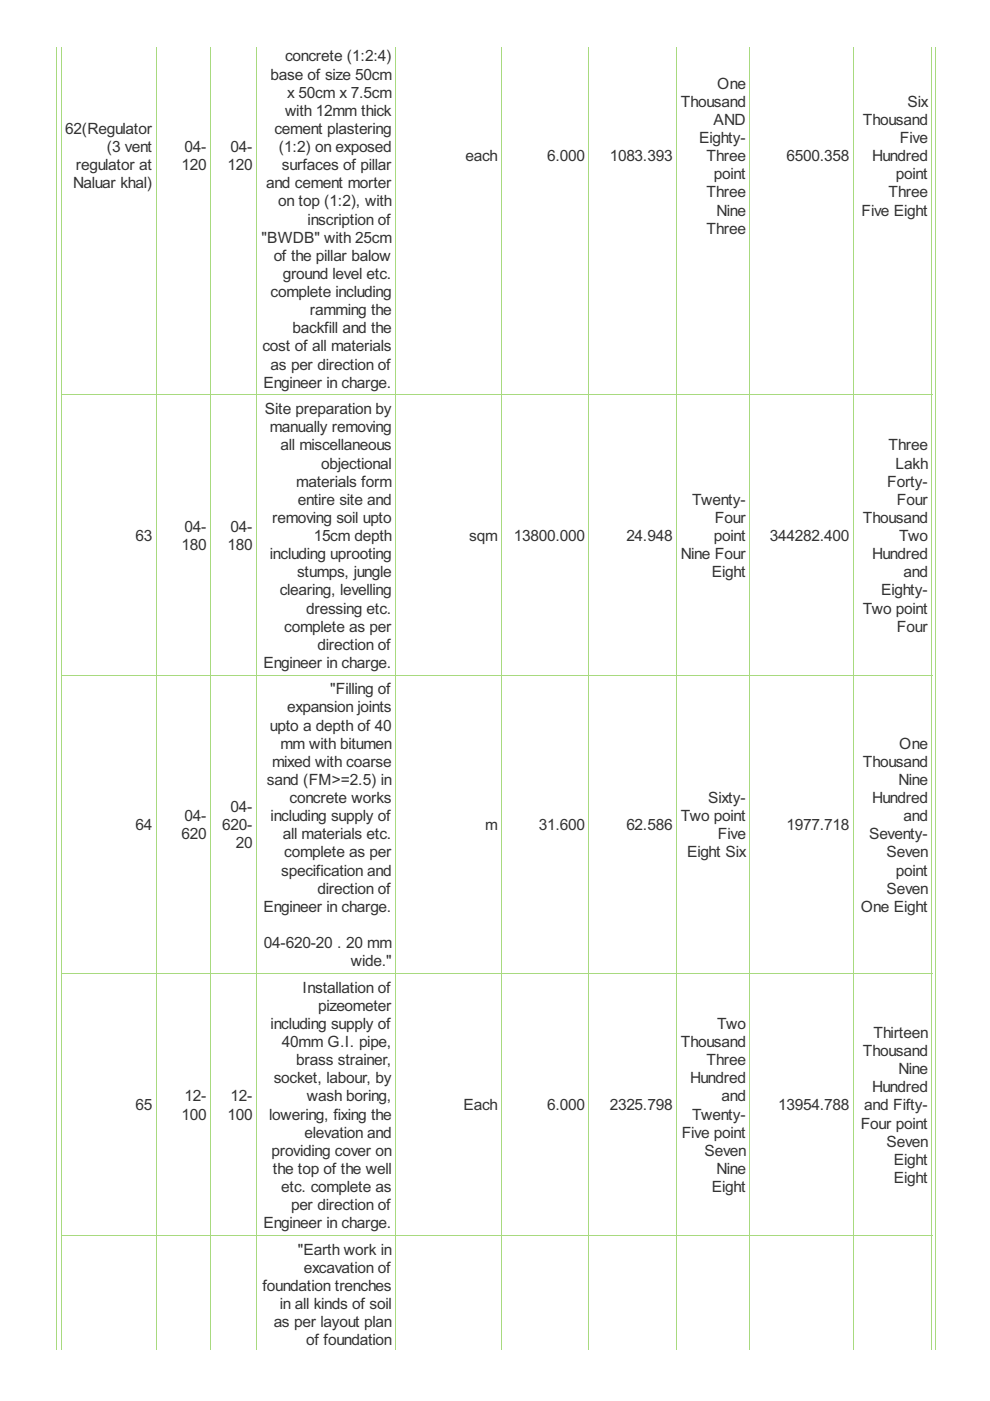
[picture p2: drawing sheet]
<svg xmlns="http://www.w3.org/2000/svg" width="210mm" height="297mm" viewBox="0 0 210 297" stroke-linecap="round" stroke-linejoin="round" font-family="sans-serif">
<defs><g id="words">
<g font-size="3.7" fill="#333">
<text x="57.4" y="16.9">base of size 50cm</text>
<text x="60.4" y="13">concrete (1:2:4)</text>
<text x="60.9" y="20.7">x 50cm x 7.5cm</text>
<text x="144.4" y="22.6">Thousand</text>
<text x="152.1" y="18.8">One</text>
<text x="192.4" y="22.6">Six</text>
<text x="13.8" y="28.4">62(Regulator</text>
<text x="58.2" y="28.4">cement plastering</text>
<text x="60.4" y="24.6">with 12mm thick</text>
<text x="151.3" y="26.5">AND</text>
<text x="183" y="26.5">Thousand</text>
<text x="22.6" y="32.2">(3 vent</text>
<text x="39.1" y="32.2">04-</text>
<text x="48.9" y="32.2">04-</text>
<text x="59.1" y="32.2">(1:2) on exposed</text>
<text x="98.7" y="34.2">each</text>
<text x="116" y="34.2">6.000</text>
<text x="129.3" y="34.2">1083.393</text>
<text x="148.2" y="30.3">Eighty-</text>
<text x="149.8" y="34.2">Three</text>
<text x="166.7" y="34.2">6500.358</text>
<text x="184.9" y="34.2">Hundred</text>
<text x="190.8" y="30.3">Five</text>
<text x="15.5" y="39.9">Naluar khal)</text>
<text x="16.1" y="36.1">regulator at</text>
<text x="38.5" y="36.1">120</text>
<text x="48.3" y="36.1">120</text>
<text x="56.4" y="39.9">and cement morter</text>
<text x="59.8" y="36.1">surfaces of pillar</text>
<text x="149.8" y="41.9">Three</text>
<text x="151.4" y="38">point</text>
<text x="188.4" y="41.9">Three</text>
<text x="190" y="38">point</text>
<text x="59" y="43.8">on top (1:2), with</text>
<text x="65.2" y="47.6">inscription of</text>
<text x="151.9" y="45.7">Nine</text>
<text x="182.7" y="45.7">Five Eight</text>
<text x="55.5" y="51.5">&quot;BWDB&quot; with 25cm</text>
<text x="149.8" y="49.5">Three</text>
<text x="58" y="55.3">of the pillar balow</text>
<text x="59.9" y="59.1">ground level etc.</text>
<text x="57.4" y="63">complete including</text>
<text x="62" y="70.7">backfill and the</text>
<text x="65.7" y="66.8">ramming the</text>
<text x="55.6" y="74.5">cost of all materials</text>
<text x="55.8" y="82.2">Engineer in charge.</text>
<text x="57.4" y="78.4">as per direction of</text>
<text x="56.2" y="87.8">Site preparation by</text>
<text x="57.2" y="91.7">manually removing</text>
<text x="59.5" y="95.5">all miscellaneous</text>
<text x="188.4" y="95.5">Three</text>
<text x="68.1" y="99.3">objectional</text>
<text x="189.9" y="99.3">Lakh</text>
<text x="62.8" y="103.2">materials form</text>
<text x="63.1" y="107">entire site and</text>
<text x="146.8" y="107">Twenty-</text>
<text x="188.1" y="103.2">Forty-</text>
<text x="190.2" y="107">Four</text>
<text x="39.1" y="112.8">04-</text>
<text x="48.9" y="112.8">04-</text>
<text x="57.7" y="110.9">removing soil upto</text>
<text x="151.6" y="110.9">Four</text>
<text x="183" y="110.9">Thousand</text>
<text x="28.7" y="114.7">63</text>
<text x="38.5" y="116.6">180</text>
<text x="48.3" y="116.6">180</text>
<text x="57.2" y="118.5">including uprooting</text>
<text x="66.5" y="114.7">15cm depth</text>
<text x="99.5" y="114.7">sqm</text>
<text x="108.9" y="114.7">13800.000</text>
<text x="132.8" y="114.7">24.948</text>
<text x="144.4" y="118.5">Nine Four</text>
<text x="151.4" y="114.7">point</text>
<text x="163.2" y="114.7">344282.400</text>
<text x="184.9" y="118.5">Hundred</text>
<text x="190.7" y="114.7">Two</text>
<text x="63" y="122.4">stumps, jungle</text>
<text x="150.9" y="122.4">Eight</text>
<text x="191.6" y="122.4">and</text>
<text x="59.3" y="126.2">clearing, levelling</text>
<text x="64.9" y="130.1">dressing etc.</text>
<text x="183" y="130.1">Two point</text>
<text x="186.8" y="126.2">Eighty-</text>
<text x="60.3" y="133.9">complete as per</text>
<text x="67.3" y="137.8">direction of</text>
<text x="190.2" y="133.9">Four</text>
<text x="55.8" y="141.6">Engineer in charge.</text>
<text x="70" y="147.2">&quot;Filling of</text>
<text x="57.2" y="154.9">upto a depth of 40</text>
<text x="60.9" y="151.1">expansion joints</text>
<text x="59.5" y="158.7">mm with bitumen</text>
<text x="190.7" y="158.7">One</text>
<text x="56.6" y="166.4">sand (FM&gt;=2.5) in</text>
<text x="57.7" y="162.6">mixed with coarse</text>
<text x="183" y="162.6">Thousand</text>
<text x="190.5" y="166.4">Nine</text>
<text x="48.9" y="172.2">04-</text>
<text x="61.4" y="170.3">concrete works</text>
<text x="150.1" y="170.3">Sixty-</text>
<text x="184.9" y="170.3">Hundred</text>
<text x="28.7" y="176">64</text>
<text x="38.5" y="178">620</text>
<text x="39.1" y="174.1">04-</text>
<text x="47.1" y="176">620-</text>
<text x="50" y="179.9">20</text>
<text x="57.4" y="174.1">including supply of</text>
<text x="59.9" y="178">all materials etc.</text>
<text x="102.9" y="176">m</text>
<text x="114.2" y="176">31.600</text>
<text x="132.8" y="176">62.586</text>
<text x="144.4" y="174.1">Two point</text>
<text x="152.2" y="178">Five</text>
<text x="166.7" y="176">1977.718</text>
<text x="184.3" y="178">Seventy-</text>
<text x="191.6" y="174.1">and</text>
<text x="59.6" y="185.6">specification and</text>
<text x="60.3" y="181.8">complete as per</text>
<text x="145.7" y="181.8">Eight Six</text>
<text x="187.9" y="181.8">Seven</text>
<text x="190" y="185.6">point</text>
<text x="67.3" y="189.5">direction of</text>
<text x="187.9" y="189.5">Seven</text>
<text x="55.8" y="193.3">Engineer in charge.</text>
<text x="182.5" y="193.3">One Eight</text>
<text x="55.9" y="201">04-620-20 . 20 mm</text>
<text x="74.4" y="204.9">wide.&quot;</text>
<text x="64.2" y="210.5">Installation of</text>
<text x="67.5" y="214.3">pizeometer</text>
<text x="57.4" y="218.1">including supply of</text>
<text x="59.8" y="222">40mm G.I. pipe,</text>
<text x="144.4" y="222">Thousand</text>
<text x="152.1" y="218.1">Two</text>
<text x="185.2" y="220.1">Thirteen</text>
<text x="62.8" y="225.8">brass strainer,</text>
<text x="149.8" y="225.8">Three</text>
<text x="183" y="223.9">Thousand</text>
<text x="190.5" y="227.7">Nine</text>
<text x="39.1" y="233.5">12-</text>
<text x="48.9" y="233.5">12-</text>
<text x="58" y="229.7">socket, labour, by</text>
<text x="65.1" y="233.5">wash boring,</text>
<text x="146.3" y="229.7">Hundred</text>
<text x="153" y="233.5">and</text>
<text x="184.9" y="231.6">Hundred</text>
<text x="28.7" y="235.4">65</text>
<text x="38.5" y="237.4">100</text>
<text x="48.3" y="237.4">100</text>
<text x="57.1" y="237.4">lowering, fixing the</text>
<text x="98.3" y="235.4">Each</text>
<text x="116" y="235.4">6.000</text>
<text x="129.3" y="235.4">2325.798</text>
<text x="146.8" y="237.4">Twenty-</text>
<text x="165" y="235.4">13954.788</text>
<text x="182.5" y="239.3">Four point</text>
<text x="183.2" y="235.4">and Fifty-</text>
<text x="57.5" y="245">providing cover on</text>
<text x="64.6" y="241.2">elevation and</text>
<text x="144.5" y="241.2">Five point</text>
<text x="149.3" y="245">Seven</text>
<text x="187.9" y="243.1">Seven</text>
<text x="57.9" y="248.9">the top of the well</text>
<text x="151.9" y="248.9">Nine</text>
<text x="189.5" y="247">Eight</text>
<text x="189.5" y="250.8">Eight</text>
<text x="59.6" y="252.7">etc. complete as</text>
<text x="61.7" y="256.6">per direction of</text>
<text x="150.9" y="252.7">Eight</text>
<text x="55.8" y="260.4">Engineer in charge.</text>
<text x="63.1" y="266">&quot;Earth work in</text>
<text x="64.4" y="269.9">excavation of</text>
<text x="55.6" y="273.7">foundation trenches</text>
<text x="58" y="281.4">as per layout plan</text>
<text x="59.3" y="277.5">in all kinds of soil</text>
<text x="64.9" y="285.2">of foundation</text>
</g>
</g></defs>
<g fill="none" stroke="#a8da7f" stroke-width=".21">
<path d="M12 9.9v276.2M13 9.9v276.2M33.1 9.9v276.2M44.7 9.9v276.2M54.4 9.9v276.2M83.9 9.9v276.2M106.3 9.9v276.2M124.9 9.9v276.2M143.4 9.9v276.2M159 9.9v276.2M180.9 9.9v276.2M197.6 9.9v276.2"/>
<path d="M198.4 9.9v276.2M12.9 83.7h184.7M12.9 143.1h184.7M12.9 206.4h184.7M12.9 261.9h184.7"/>
</g>
<use href="#words"/>
</svg>
